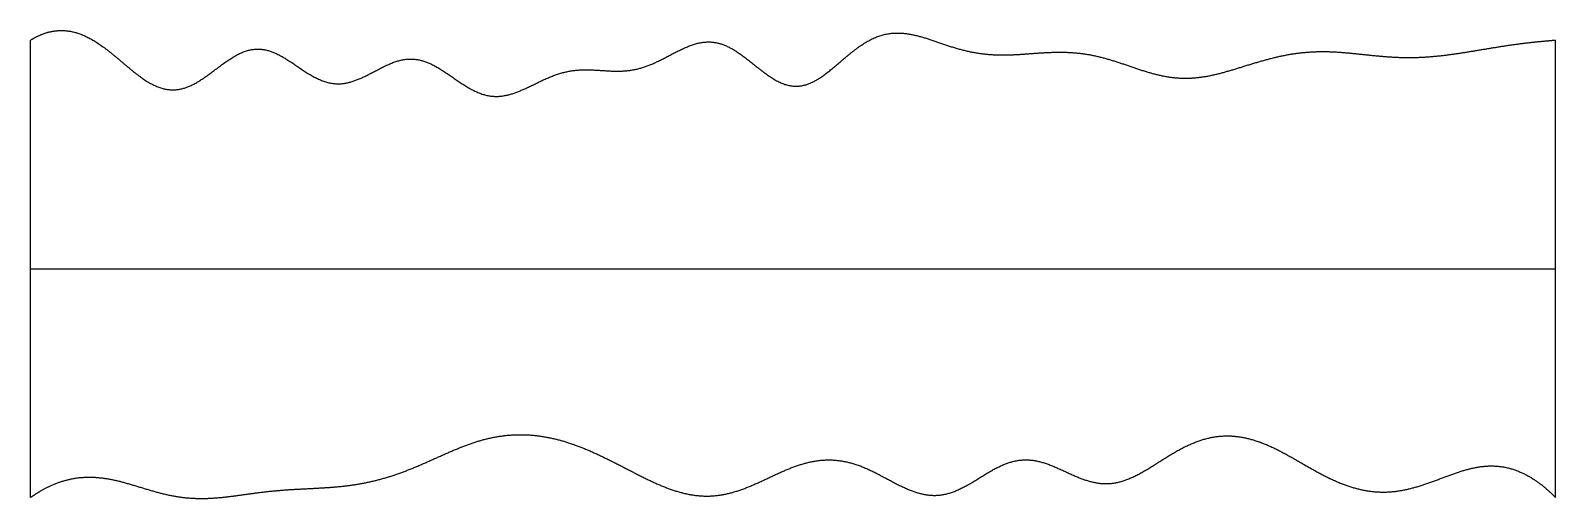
# Model space of a CAD drawing. Header units: millimetres. Extents: x 0 to 10, y 0 to 3.1.
import ezdxf

# ---------------------------------------------------------------- set-up
doc = ezdxf.new("R2010")
doc.units = ezdxf.units.MM
doc.layers.get('0').update_dxf_attribs({"linetype": 'CONTINUOUS'})

msp = doc.modelspace()

# ---------------------------------------------------------------- linework, layer by layer
for points in [[(0, 3), (0.021, 3.013), (0.063, 3.036), (0.125, 3.06), (0.207, 3.071), (0.309, 3.054), (0.409, 3.006), (0.509, 2.935), (0.607, 2.85), (0.704, 2.767), (0.801, 2.701), (0.898, 2.667), (0.995, 2.672), (1.092, 2.717), (1.189, 2.788), (1.286, 2.865), (1.383, 2.926), (1.481, 2.952), (1.578, 2.934), (1.676, 2.881), (1.773, 2.81), (1.872, 2.746), (1.971, 2.708), (2.071, 2.71), (2.171, 2.748), (2.272, 2.804), (2.372, 2.857), (2.471, 2.885), (2.57, 2.874), (2.668, 2.827), (2.765, 2.758), (2.863, 2.689), (2.96, 2.638), (3.058, 2.622), (3.157, 2.642), (3.257, 2.686), (3.358, 2.739), (3.46, 2.783), (3.561, 2.806), (3.664, 2.808), (3.766, 2.799), (3.868, 2.793), (3.97, 2.803), (4.071, 2.837), (4.172, 2.889), (4.272, 2.945), (4.371, 2.986), (4.47, 2.997), (4.568, 2.968), (4.666, 2.905), (4.762, 2.824), (4.858, 2.748), (4.953, 2.698), (5.048, 2.689), (5.142, 2.723), (5.236, 2.792), (5.332, 2.877), (5.429, 2.959), (5.528, 3.02), (5.628, 3.05), (5.73, 3.05), (5.833, 3.027), (5.936, 2.992), (6.039, 2.955), (6.141, 2.926), (6.243, 2.908), (6.344, 2.901), (6.445, 2.903), (6.547, 2.911), (6.649, 2.919), (6.752, 2.923), (6.854, 2.919), (6.956, 2.905), (7.057, 2.88), (7.158, 2.847), (7.258, 2.812), (7.358, 2.779), (7.458, 2.756), (7.559, 2.747), (7.66, 2.752), (7.762, 2.771), (7.863, 2.799), (7.965, 2.831), (8.067, 2.863), (8.168, 2.89), (8.27, 2.911), (8.371, 2.923), (8.473, 2.927), (8.574, 2.923), (8.676, 2.913), (8.778, 2.902), (8.88, 2.892), (8.982, 2.885), (9.084, 2.885), (9.186, 2.891), (9.288, 2.902), (9.39, 2.917), (9.491, 2.934), (9.593, 2.951), (9.695, 2.967), (9.797, 2.981), (9.878, 2.99), (9.939, 2.995), (9.98, 2.999), (10, 3)], [(0, 0), (0, 0.12), (0, 0.36), (0, 0.72), (0, 1.2), (0, 1.8), (0, 2.28), (0, 2.64), (0, 2.88), (0, 3)], [(10, 0), (10, 0.12), (10, 0.36), (10, 0.72), (10, 1.2), (10, 1.8), (10, 2.28), (10, 2.64), (10, 2.88), (10, 3)], [(0, 1.5), (0.4, 1.5), (1.2, 1.5), (2.4, 1.5), (4, 1.5), (6, 1.5), (7.6, 1.5), (8.8, 1.5), (9.6, 1.5), (10, 1.5)], [(0, 0), (0.02, 0.014), (0.061, 0.041), (0.121, 0.075), (0.202, 0.109), (0.302, 0.132), (0.403, 0.137), (0.503, 0.126), (0.603, 0.103), (0.704, 0.072), (0.804, 0.041), (0.905, 0.014), (1.006, -0.003), (1.107, -0.009), (1.209, -0.005), (1.311, 0.006), (1.413, 0.021), (1.515, 0.035), (1.616, 0.046), (1.718, 0.053), (1.82, 0.058), (1.921, 0.063), (2.023, 0.07), (2.125, 0.082), (2.226, 0.101), (2.327, 0.127), (2.427, 0.16), (2.526, 0.199), (2.624, 0.243), (2.722, 0.287), (2.82, 0.33), (2.919, 0.366), (3.02, 0.394), (3.122, 0.41), (3.225, 0.415), (3.327, 0.407), (3.429, 0.389), (3.529, 0.361), (3.628, 0.324), (3.725, 0.281), (3.822, 0.233), (3.92, 0.182), (4.018, 0.131), (4.118, 0.083), (4.218, 0.044), (4.32, 0.016), (4.421, 0.005), (4.521, 0.011), (4.621, 0.035), (4.72, 0.072), (4.818, 0.118), (4.917, 0.165), (5.017, 0.208), (5.117, 0.238), (5.219, 0.251), (5.321, 0.244), (5.424, 0.217), (5.526, 0.172), (5.628, 0.116), (5.728, 0.062), (5.828, 0.022), (5.926, 0.006), (6.024, 0.021), (6.122, 0.065), (6.219, 0.126), (6.317, 0.188), (6.415, 0.235), (6.515, 0.254), (6.615, 0.242), (6.715, 0.204), (6.816, 0.155), (6.916, 0.11), (7.015, 0.086), (7.113, 0.089), (7.211, 0.121), (7.309, 0.174), (7.408, 0.238), (7.508, 0.302), (7.61, 0.355), (7.712, 0.391), (7.814, 0.408), (7.915, 0.404), (8.015, 0.382), (8.113, 0.346), (8.21, 0.297), (8.306, 0.243), (8.402, 0.186), (8.5, 0.133), (8.599, 0.087), (8.7, 0.054), (8.802, 0.035), (8.905, 0.032), (9.007, 0.046), (9.108, 0.073), (9.209, 0.109), (9.309, 0.148), (9.408, 0.183), (9.506, 0.206), (9.605, 0.211), (9.703, 0.196), (9.802, 0.157), (9.881, 0.107), (9.941, 0.058), (9.98, 0.02), (10, 0)]]:
    msp.add_open_spline(points, degree=5)

doc.saveas('drawing.dxf')
